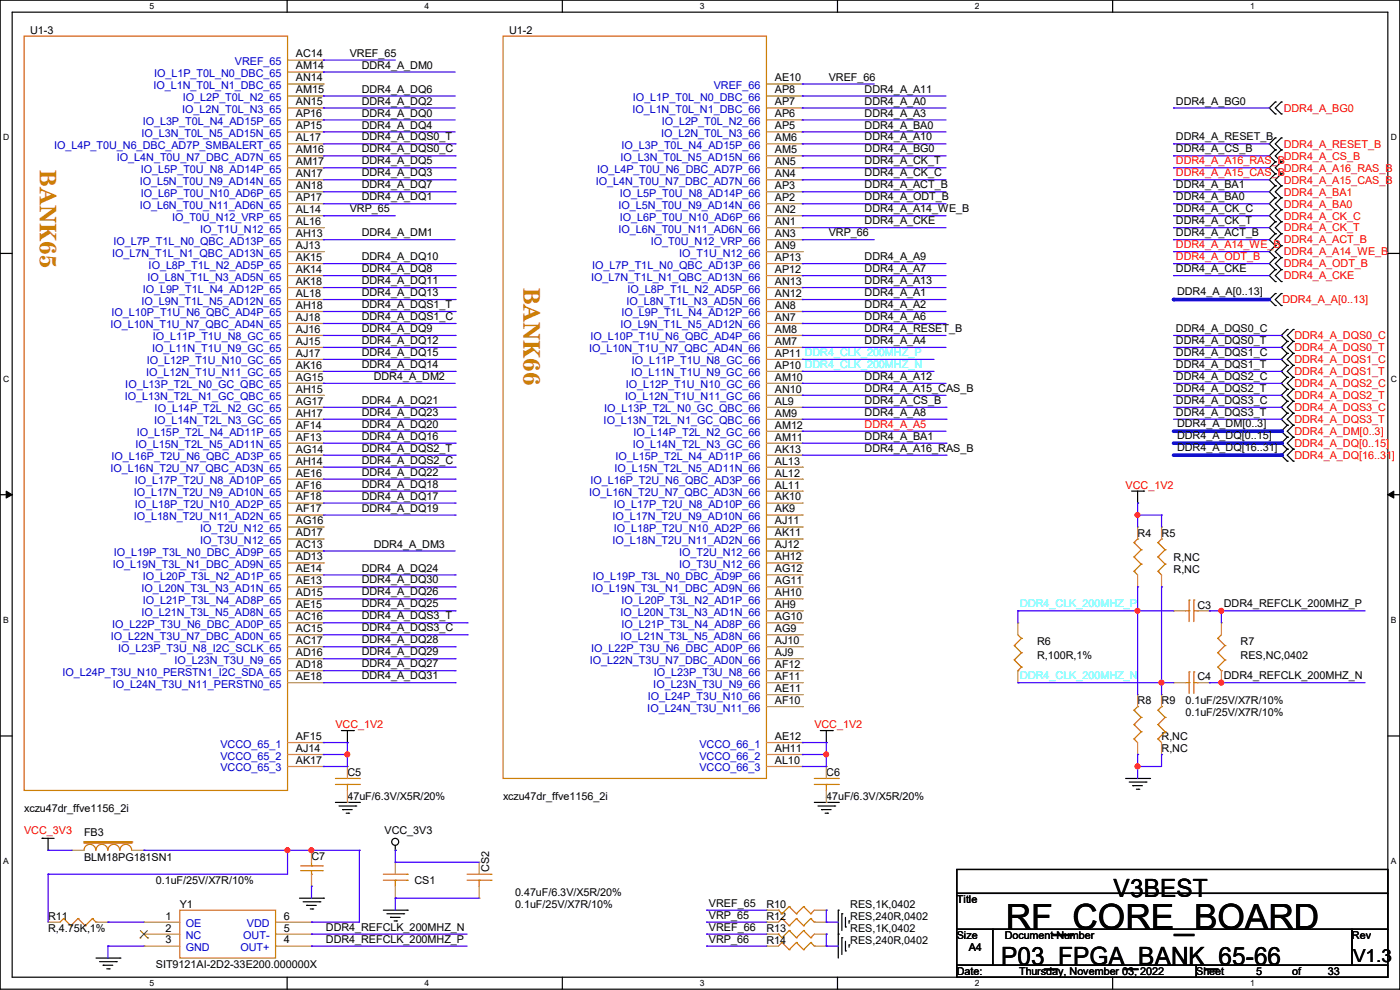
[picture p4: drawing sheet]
<svg xmlns="http://www.w3.org/2000/svg" width="297mm" height="210mm" viewBox="0 0 297 210" stroke-linecap="round" stroke-linejoin="round" font-family="sans-serif">
<defs><g id="words">
<text font-size="7.4" x="213.4" y="197.1">RF_CORE_BOARD</text>
<g font-size="5.3">
<text x="236.3" y="190.2">V3BEST</text>
<text x="212.4" y="204.7">P03_FPGA_BANK_65-66</text>
</g>
<g font-size="5.1" fill="#cc8006">
<text x="8.5" y="36.1" transform="rotate(90 8.5 36.1)">BANK65</text>
<text x="111.1" y="61" transform="rotate(90 111.1 61)">BANK66</text>
</g>
<text font-size="3.8" x="287.1" y="204.1">V1.3</text>
<g font-size="2.3">
<text x="6.4" y="7.2">U1-3</text>
<text x="108" y="7.2">U1-2</text>
<text x="62.8" y="17.3">AN14</text>
<text x="62.8" y="14.7">AM14</text>
<text x="62.8" y="12.2">AC14</text>
<text x="74.2" y="12">VREF_65</text>
<text x="76.8" y="14.6">DDR4_A_DM0</text>
<text x="164.4" y="17.3">AE10</text>
<text x="175.8" y="17.1">VREF_66</text>
<text x="62.8" y="22.4">AN15</text>
<text x="62.8" y="19.8">AM15</text>
<text x="76.8" y="19.6">DDR4_A_DQ6</text>
<text x="76.8" y="22.2">DDR4_A_DQ2</text>
<text x="164.4" y="22.4">AP7</text>
<text x="164.4" y="19.8">AP8</text>
<text x="183.4" y="19.6">DDR4_A_A11</text>
<text x="183.4" y="22.2">DDR4_A_A0</text>
<text x="249.5" y="22.2">DDR4_A_BG0</text>
<text x="62.8" y="30">AL17</text>
<text x="62.8" y="27.4">AP15</text>
<text x="62.8" y="24.9">AP16</text>
<text x="76.8" y="24.7">DDR4_A_DQ0</text>
<text x="76.8" y="27.3">DDR4_A_DQ4</text>
<text x="76.8" y="29.8">DDR4_A_DQS0_T</text>
<text x="164.4" y="30">AM6</text>
<text x="164.4" y="27.4">AP5</text>
<text x="164.4" y="24.9">AP6</text>
<text x="183.4" y="24.7">DDR4_A_A3</text>
<text x="183.4" y="27.3">DDR4_A_BA0</text>
<text x="183.4" y="29.8">DDR4_A_A10</text>
<text x="249.5" y="29.8">DDR4_A_RESET_B</text>
<text x="62.8" y="35.1">AM17</text>
<text x="62.8" y="32.5">AM16</text>
<text x="76.8" y="34.9">DDR4_A_DQ5</text>
<text x="76.8" y="32.3">DDR4_A_DQS0_C</text>
<text x="164.4" y="35.1">AN5</text>
<text x="164.4" y="32.5">AM5</text>
<text x="183.4" y="32.3">DDR4_A_BG0</text>
<text x="183.4" y="34.9">DDR4_A_CK_T</text>
<text x="249.5" y="32.3">DDR4_A_CS_B</text>
<text x="62.8" y="40.1">AN18</text>
<text x="62.8" y="37.6">AN17</text>
<text x="76.8" y="37.4">DDR4_A_DQ3</text>
<text x="76.8" y="40">DDR4_A_DQ7</text>
<text x="164.4" y="40.1">AP3</text>
<text x="164.4" y="37.6">AN4</text>
<text x="183.4" y="37.4">DDR4_A_CK_C</text>
<text x="183.4" y="40">DDR4_A_ACT_B</text>
<text x="249.5" y="40">DDR4_A_BA1</text>
<text x="62.8" y="47.8">AL16</text>
<text x="62.8" y="45.2">AL14</text>
<text x="62.8" y="42.7">AP17</text>
<text x="74.2" y="45">VRP_65</text>
<text x="76.8" y="42.5">DDR4_A_DQ1</text>
<text x="164.4" y="47.8">AN1</text>
<text x="164.4" y="45.2">AN2</text>
<text x="164.4" y="42.7">AP2</text>
<text x="183.4" y="42.5">DDR4_A_ODT_B</text>
<text x="183.4" y="45">DDR4_A_A14_WE_B</text>
<text x="183.4" y="47.6">DDR4_A_CKE</text>
<text x="249.5" y="42.5">DDR4_A_BA0</text>
<text x="249.5" y="45">DDR4_A_CK_C</text>
<text x="249.5" y="47.6">DDR4_A_CK_T</text>
<text x="62.8" y="52.8">AJ13</text>
<text x="62.8" y="50.3">AH13</text>
<text x="76.8" y="50.1">DDR4_A_DM1</text>
<text x="164.4" y="52.8">AN9</text>
<text x="164.4" y="50.3">AN3</text>
<text x="175.8" y="50.1">VRP_66</text>
<text x="249.5" y="50.1">DDR4_A_ACT_B</text>
<text x="62.8" y="57.9">AK14</text>
<text x="62.8" y="55.4">AK15</text>
<text x="76.8" y="55.2">DDR4_A_DQ10</text>
<text x="76.8" y="57.7">DDR4_A_DQ8</text>
<text x="164.4" y="57.9">AP12</text>
<text x="164.4" y="55.4">AP13</text>
<text x="183.4" y="55.2">DDR4_A_A9</text>
<text x="183.4" y="57.7">DDR4_A_A7</text>
<text x="249.5" y="57.7">DDR4_A_CKE</text>
<text x="62.8" y="65.5">AH18</text>
<text x="62.8" y="63">AL18</text>
<text x="62.8" y="60.5">AK18</text>
<text x="76.8" y="60.3">DDR4_A_DQ11</text>
<text x="76.8" y="62.8">DDR4_A_DQ13</text>
<text x="76.8" y="65.4">DDR4_A_DQS1_T</text>
<text x="164.4" y="65.5">AN8</text>
<text x="164.4" y="63">AN12</text>
<text x="164.4" y="60.5">AN13</text>
<text x="183.4" y="62.8">DDR4_A_A1</text>
<text x="183.4" y="65.4">DDR4_A_A2</text>
<text x="183.4" y="60.3">DDR4_A_A13</text>
<text x="249.7" y="62.6">DDR4_A_A[0..13]</text>
<text x="62.8" y="70.6">AJ16</text>
<text x="62.8" y="68.1">AJ18</text>
<text x="76.8" y="70.4">DDR4_A_DQ9</text>
<text x="76.8" y="67.9">DDR4_A_DQS1_C</text>
<text x="164.4" y="70.6">AM8</text>
<text x="164.4" y="68.1">AN7</text>
<text x="183.4" y="67.9">DDR4_A_A6</text>
<text x="183.4" y="70.4">DDR4_A_RESET_B</text>
<text x="249.5" y="70.4">DDR4_A_DQS0_C</text>
<text x="62.8" y="75.7">AJ17</text>
<text x="62.8" y="73.2">AJ15</text>
<text x="76.8" y="73">DDR4_A_DQ12</text>
<text x="76.8" y="75.5">DDR4_A_DQ15</text>
<text x="164.4" y="75.7">AP11 DDR4_CLK_200MHZ_P</text>
<text x="164.4" y="73.2">AM7</text>
<text x="183.4" y="73">DDR4_A_A4</text>
<text x="249.5" y="73">DDR4_A_DQS0_T</text>
<text x="249.5" y="75.5">DDR4_A_DQS1_C</text>
<text x="62.8" y="83.3">AH15</text>
<text x="62.8" y="80.8">AG15</text>
<text x="62.8" y="78.2">AK16</text>
<text x="76.8" y="78.1">DDR4_A_DQ14</text>
<text x="79.3" y="80.6">DDR4_A_DM2</text>
<text x="164.4" y="83.3">AN10</text>
<text x="164.4" y="80.8">AM10</text>
<text x="164.4" y="78.2">AP10 DDR4_CLK_200MHZ_N</text>
<text x="183.4" y="80.6">DDR4_A_A12</text>
<text x="183.4" y="83.1">DDR4_A_A15_CAS_B</text>
<text x="249.5" y="78.1">DDR4_A_DQS1_T</text>
<text x="249.5" y="80.6">DDR4_A_DQS2_C</text>
<text x="249.5" y="83.1">DDR4_A_DQS2_T</text>
<text x="62.8" y="88.4">AH17</text>
<text x="62.8" y="85.9">AG17</text>
<text x="76.8" y="85.7">DDR4_A_DQ21</text>
<text x="76.8" y="88.2">DDR4_A_DQ23</text>
<text x="164.4" y="88.4">AM9</text>
<text x="164.4" y="85.9">AL9</text>
<text x="183.4" y="88.2">DDR4_A_A8</text>
<text x="183.4" y="85.7">DDR4_A_CS_B</text>
<text x="249.5" y="85.7">DDR4_A_DQS3_C</text>
<text x="249.5" y="88.2">DDR4_A_DQS3_T</text>
<text x="62.8" y="93.5">AF13</text>
<text x="62.8" y="90.9">AF14</text>
<text x="76.8" y="90.8">DDR4_A_DQ20</text>
<text x="76.8" y="93.3">DDR4_A_DQ16</text>
<text x="76.8" y="95.8">DDR4_A_DQS2_T</text>
<text x="164.4" y="93.5">AM11</text>
<text x="164.4" y="90.9">AM12</text>
<text x="183.4" y="93.3">DDR4_A_BA1</text>
<text x="183.4" y="95.8">DDR4_A_A16_RAS_B</text>
<text x="249.7" y="90.5">DDR4_A_DM[0..3]</text>
<text x="249.7" y="93">DDR4_A_DQ[0..15]</text>
<text x="249.7" y="95.6">DDR4_A_DQ[16..31]</text>
<text x="62.8" y="101.1">AE16</text>
<text x="62.8" y="98.6">AH14</text>
<text x="62.8" y="96">AG14</text>
<text x="76.8" y="100.9">DDR4_A_DQ22</text>
<text x="76.8" y="98.4">DDR4_A_DQS2_C</text>
<text x="164.4" y="101.1">AL12</text>
<text x="164.4" y="98.6">AL13</text>
<text x="164.4" y="96">AK13</text>
<text x="62.8" y="106.2">AF18</text>
<text x="62.8" y="103.6">AF16</text>
<text x="76.8" y="103.5">DDR4_A_DQ18</text>
<text x="76.8" y="106">DDR4_A_DQ17</text>
<text x="164.4" y="106.2">AK10</text>
<text x="164.4" y="103.6">AL11</text>
<text x="62.8" y="113.8">AD17</text>
<text x="62.8" y="111.3">AG16</text>
<text x="62.8" y="108.7">AF17</text>
<text x="76.8" y="108.5">DDR4_A_DQ19</text>
<text x="164.4" y="113.8">AK11</text>
<text x="164.4" y="111.3">AJ11</text>
<text x="164.4" y="108.7">AK9</text>
<text x="241.3" y="113.9">R4</text>
<text x="246.4" y="113.9">R5</text>
<text x="62.8" y="118.9">AD13</text>
<text x="62.8" y="116.3">AC13</text>
<text x="79.3" y="116.2">DDR4_A_DM3</text>
<text x="164.4" y="118.9">AH12</text>
<text x="164.4" y="116.3">AJ12</text>
<text x="249" y="119">R,NC</text>
<text x="62.8" y="124">AE13</text>
<text x="62.8" y="121.4">AE14</text>
<text x="76.8" y="121.2">DDR4_A_DQ24</text>
<text x="76.8" y="123.8">DDR4_A_DQ30</text>
<text x="164.4" y="124">AG11</text>
<text x="164.4" y="121.4">AG12</text>
<text x="249" y="121.5">R,NC</text>
<text x="62.8" y="131.6">AC16</text>
<text x="62.8" y="129">AE15</text>
<text x="62.8" y="126.5">AD15</text>
<text x="76.8" y="126.3">DDR4_A_DQ26</text>
<text x="76.8" y="128.9">DDR4_A_DQ25</text>
<text x="76.8" y="131.4">DDR4_A_DQS3_T</text>
<text x="164.4" y="131.6">AG10</text>
<text x="164.4" y="129">AH9</text>
<text x="164.4" y="126.5">AH10</text>
<text x="254" y="129.1">C3</text>
<text x="259.6" y="128.9">DDR4_REFCLK_200MHZ_P</text>
<text x="62.8" y="136.7">AC17</text>
<text x="62.8" y="134.1">AC15</text>
<text x="76.8" y="136.5">DDR4_A_DQ28</text>
<text x="76.8" y="133.9">DDR4_A_DQS3_C</text>
<text x="164.4" y="136.7">AJ10</text>
<text x="164.4" y="134.1">AG9</text>
<text x="220" y="136.7">R6</text>
<text x="263.2" y="136.7">R7</text>
<text x="62.8" y="141.7">AD18</text>
<text x="62.8" y="139.2">AD16</text>
<text x="76.8" y="139">DDR4_A_DQ29</text>
<text x="76.8" y="141.6">DDR4_A_DQ27</text>
<text x="164.4" y="141.7">AF12</text>
<text x="164.4" y="139.2">AJ9</text>
<text x="220" y="139.8">R,100R,1%</text>
<text x="263.2" y="139.8">RES,NC,0402</text>
<text x="62.8" y="144.3">AE18</text>
<text x="76.8" y="144.1">DDR4_A_DQ31</text>
<text x="164.4" y="149.4">AF10</text>
<text x="164.4" y="146.8">AE11</text>
<text x="164.4" y="144.3">AF11</text>
<text x="241.3" y="149.4">R8</text>
<text x="246.4" y="149.4">R9</text>
<text x="251.5" y="149.4">0.1uF/25V/X7R/10%</text>
<text x="254" y="144.4">C4</text>
<text x="259.6" y="144.1">DDR4_REFCLK_200MHZ_N</text>
<text x="251.5" y="152">0.1uF/25V/X7R/10%</text>
<text x="62.8" y="157">AF15</text>
<text x="62.8" y="159.5">AJ14</text>
<text x="164.4" y="157">AE12</text>
<text x="164.4" y="159.5">AH11</text>
<text x="246.4" y="157.1">R,NC</text>
<text x="246.4" y="159.6">R,NC</text>
<text x="62.8" y="162.1">AK17</text>
<text x="73.7" y="164.7">C5</text>
<text x="164.4" y="162.1">AL10</text>
<text x="175.3" y="164.7">C6</text>
<text x="5.1" y="172.3">xczu47dr_ffve1156_2i</text>
<text x="73.7" y="169.8">47uF/6.3V/X5R/20%</text>
<text x="106.7" y="169.8">xczu47dr_ffve1156_2i</text>
<text x="175.3" y="169.8">47uF/6.3V/X5R/20%</text>
<text x="17.8" y="177.4">FB3</text>
<text x="81.6" y="176.9">VCC_3V3</text>
<text x="17.8" y="182.7">BLM18PG181SN1</text>
<text x="66.1" y="182.5">C7</text>
<text x="103.8" y="185" transform="rotate(-90 103.8 185)">CS2</text>
<text x="33.1" y="187.5">0.1uF/25V/X7R/10%</text>
<text x="87.9" y="187.5">CS1</text>
<text x="109.3" y="190.1">0.47uF/6.3V/X5R/20%</text>
<text x="203" y="191.6">Title</text>
<text x="10.2" y="195.2">R11</text>
<text x="10.2" y="197.7">R,4.75K,1%</text>
<text x="35.1" y="195.1">1</text>
<text x="35.1" y="197.6">2</text>
<text x="38.1" y="192.6">Y1</text>
<text x="60.2" y="197.6">5</text>
<text x="60.2" y="195.1">6</text>
<text x="69.1" y="197.4">DDR4_REFCLK_200MHZ_N</text>
<text x="109.3" y="192.6">0.1uF/25V/X7R/10%</text>
<text x="150.4" y="192.4">VREF_65</text>
<text x="150.4" y="194.9">VRP_65</text>
<text x="150.4" y="197.4">VREF_66</text>
<text x="162.6" y="195.2">R12</text>
<text x="162.6" y="197.7">R13</text>
<text x="162.6" y="192.6">R10</text>
<text x="180.4" y="195.2">RES,240R,0402</text>
<text x="180.4" y="197.7">RES,1K,0402</text>
<text x="180.4" y="192.6">RES,1K,0402</text>
<text x="35.1" y="200.2">3</text>
<text x="60.2" y="200.2">4</text>
<text x="69.1" y="200">DDR4_REFCLK_200MHZ_P</text>
<text x="150.4" y="200">VRP_66</text>
<text x="162.6" y="200.2">R14</text>
<text x="180.4" y="200.2">RES,240R,0402</text>
<text x="203" y="199.2">Size</text>
<text x="205.5" y="201.8">A4</text>
<text x="213.1" y="199.2">Document Number</text>
<text x="286.8" y="199.2">Rev</text>
<text x="33.1" y="205.3">SIT9121AI-2D2-33E200.000000X</text>
<text x="203" y="206.8">Date:</text>
<text x="216.2" y="206.8">Thursday, November 03, 2022</text>
<text x="253.8" y="206.8">Sheet</text>
<text x="266.5" y="206.8">5</text>
<text x="274.1" y="206.8">of</text>
<text x="281.7" y="206.8">33</text>
</g>
<g font-size="2.3" fill="#00c">
<text x="32.7" y="16.3">IO_L1P_T0L_N0_DBC_65</text>
<text x="49.8" y="13.8">VREF_65</text>
<text x="32.6" y="18.9">IO_L1N_T0L_N1_DBC_65</text>
<text x="38.7" y="24">IO_L2N_T0L_N3_65</text>
<text x="38.8" y="21.4">IO_L2P_T0L_N2_65</text>
<text x="134.2" y="24">IO_L1N_T0L_N1_DBC_66</text>
<text x="134.3" y="21.4">IO_L1P_T0L_N0_DBC_66</text>
<text x="151.4" y="18.9">VREF_66</text>
<text x="30" y="29">IO_L3N_T0L_N5_AD15N_65</text>
<text x="30.3" y="26.5">IO_L3P_T0L_N4_AD15P_65</text>
<text x="140.3" y="29">IO_L2N_T0L_N3_66</text>
<text x="140.4" y="26.5">IO_L2P_T0L_N2_66</text>
<text x="11.5" y="31.6">IO_L4P_T0U_N6_DBC_AD7P_SMBALERT_65</text>
<text x="24.8" y="34.1">IO_L4N_T0U_N7_DBC_AD7N_65</text>
<text x="131.6" y="34.1">IO_L3N_T0L_N5_AD15N_66</text>
<text x="131.9" y="31.6">IO_L3P_T0L_N4_AD15P_66</text>
<text x="29.6" y="39.2">IO_L5N_T0U_N9_AD14N_65</text>
<text x="29.9" y="41.7">IO_L6P_T0U_N10_AD6P_65</text>
<text x="29.9" y="36.7">IO_L5P_T0U_N8_AD14P_65</text>
<text x="126.4" y="39.2">IO_L4N_T0U_N7_DBC_AD7N_66</text>
<text x="126.7" y="36.7">IO_L4P_T0U_N6_DBC_AD7P_66</text>
<text x="131.5" y="41.7">IO_L5P_T0U_N8_AD14P_66</text>
<text x="29.6" y="44.3">IO_L6N_T0U_N11_AD6N_65</text>
<text x="36.5" y="46.8">IO_T0U_N12_VRP_65</text>
<text x="131.2" y="44.3">IO_L5N_T0U_N9_AD14N_66</text>
<text x="131.5" y="46.8">IO_L6P_T0U_N10_AD6P_66</text>
<text x="24" y="51.9">IO_L7P_T1L_N0_QBC_AD13P_65</text>
<text x="42.5" y="49.4">IO_T1U_N12_65</text>
<text x="131.2" y="49.4">IO_L6N_T0U_N11_AD6N_66</text>
<text x="138.1" y="51.9">IO_T0U_N12_VRP_66</text>
<text x="23.8" y="54.4">IO_L7N_T1L_N1_QBC_AD13N_65</text>
<text x="31.3" y="59.5">IO_L8N_T1L_N3_AD5N_65</text>
<text x="31.5" y="57">IO_L8P_T1L_N2_AD5P_65</text>
<text x="125.4" y="59.5">IO_L7N_T1L_N1_QBC_AD13N_66</text>
<text x="125.6" y="57">IO_L7P_T1L_N0_QBC_AD13P_66</text>
<text x="144.1" y="54.4">IO_T1U_N12_66</text>
<text x="30" y="64.6">IO_L9N_T1L_N5_AD12N_65</text>
<text x="30.3" y="62.1">IO_L9P_T1L_N4_AD12P_65</text>
<text x="132.9" y="64.6">IO_L8N_T1L_N3_AD5N_66</text>
<text x="133.1" y="62.1">IO_L8P_T1L_N2_AD5P_66</text>
<text x="23.4" y="69.7">IO_L10N_T1U_N7_QBC_AD4N_65</text>
<text x="23.7" y="67.1">IO_L10P_T1U_N6_QBC_AD4P_65</text>
<text x="131.6" y="69.7">IO_L9N_T1L_N5_AD12N_66</text>
<text x="131.9" y="67.1">IO_L9P_T1L_N4_AD12P_66</text>
<text x="31.2" y="77.3">IO_L12P_T1U_N10_GC_65</text>
<text x="32.3" y="74.8">IO_L11N_T1U_N9_GC_65</text>
<text x="32.4" y="72.2">IO_L11P_T1U_N8_GC_65</text>
<text x="125" y="74.8">IO_L10N_T1U_N7_QBC_AD4N_66</text>
<text x="125.3" y="72.2">IO_L10P_T1U_N6_QBC_AD4P_66</text>
<text x="134" y="77.3">IO_L11P_T1U_N8_GC_66</text>
<text x="26.6" y="82.4">IO_L13P_T2L_N0_GC_QBC_65</text>
<text x="31" y="79.8">IO_L12N_T1U_N11_GC_65</text>
<text x="132.8" y="82.4">IO_L12P_T1U_N10_GC_66</text>
<text x="133.9" y="79.8">IO_L11N_T1U_N9_GC_66</text>
<text x="26.5" y="84.9">IO_L13N_T2L_N1_GC_QBC_65</text>
<text x="32.8" y="87.5">IO_L14P_T2L_N2_GC_65</text>
<text x="128.2" y="87.5">IO_L13P_T2L_N0_GC_QBC_66</text>
<text x="132.6" y="84.9">IO_L12N_T1U_N11_GC_66</text>
<text x="28.7" y="95.1">IO_L15N_T2L_N5_AD11N_65</text>
<text x="29" y="92.5">IO_L15P_T2L_N4_AD11P_65</text>
<text x="32.7" y="90">IO_L14N_T2L_N3_GC_65</text>
<text x="128.1" y="90">IO_L13N_T2L_N1_GC_QBC_66</text>
<text x="134.3" y="95.1">IO_L14N_T2L_N3_GC_66</text>
<text x="134.4" y="92.5">IO_L14P_T2L_N2_GC_66</text>
<text x="23.4" y="100.2">IO_L16N_T2U_N7_QBC_AD3N_65</text>
<text x="23.7" y="97.6">IO_L16P_T2U_N6_QBC_AD3P_65</text>
<text x="130.3" y="100.2">IO_L15N_T2L_N5_AD11N_66</text>
<text x="130.6" y="97.6">IO_L15P_T2L_N4_AD11P_66</text>
<text x="28.4" y="105.2">IO_L17N_T2U_N9_AD10N_65</text>
<text x="28.6" y="107.8">IO_L18P_T2U_N10_AD2P_65</text>
<text x="28.6" y="102.7">IO_L17P_T2U_N8_AD10P_65</text>
<text x="125" y="105.2">IO_L16N_T2U_N7_QBC_AD3N_66</text>
<text x="125.3" y="102.7">IO_L16P_T2U_N6_QBC_AD3P_66</text>
<text x="130.2" y="107.8">IO_L17P_T2U_N8_AD10P_66</text>
<text x="28.4" y="110.3">IO_L18N_T2U_N11_AD2N_65</text>
<text x="42.5" y="112.9">IO_T2U_N12_65</text>
<text x="130" y="110.3">IO_L17N_T2U_N9_AD10N_66</text>
<text x="130.2" y="112.9">IO_L18P_T2U_N10_AD2P_66</text>
<text x="24.2" y="117.9">IO_L19P_T3L_N0_DBC_AD9P_65</text>
<text x="42.5" y="115.4">IO_T3U_N12_65</text>
<text x="130" y="115.4">IO_L18N_T2U_N11_AD2N_66</text>
<text x="144.1" y="117.9">IO_T2U_N12_66</text>
<text x="23.9" y="120.5">IO_L19N_T3L_N1_DBC_AD9N_65</text>
<text x="30" y="125.6">IO_L20N_T3L_N3_AD1N_65</text>
<text x="30.3" y="123">IO_L20P_T3L_N2_AD1P_65</text>
<text x="125.5" y="125.6">IO_L19N_T3L_N1_DBC_AD9N_66</text>
<text x="125.8" y="123">IO_L19P_T3L_N0_DBC_AD9P_66</text>
<text x="144.1" y="120.5">IO_T3U_N12_66</text>
<text x="30" y="130.6">IO_L21N_T3L_N5_AD8N_65</text>
<text x="30.3" y="128.1">IO_L21P_T3L_N4_AD8P_65</text>
<text x="131.6" y="130.6">IO_L20N_T3L_N3_AD1N_66</text>
<text x="131.9" y="128.1">IO_L20P_T3L_N2_AD1P_66</text>
<text x="23.5" y="135.7">IO_L22N_T3U_N7_DBC_AD0N_65</text>
<text x="23.8" y="133.2">IO_L22P_T3U_N6_DBC_AD0P_65</text>
<text x="131.6" y="135.7">IO_L21N_T3L_N5_AD8N_66</text>
<text x="131.9" y="133.2">IO_L21P_T3L_N4_AD8P_66</text>
<text x="13.3" y="143.3">IO_L24P_T3U_N10_PERSTN1_I2C_SDA_65</text>
<text x="25.1" y="138.3">IO_L23P_T3U_N8_I2C_SCLK_65</text>
<text x="37" y="140.8">IO_L23N_T3U_N9_65</text>
<text x="125.1" y="140.8">IO_L22N_T3U_N7_DBC_AD0N_66</text>
<text x="125.4" y="138.3">IO_L22P_T3U_N6_DBC_AD0P_66</text>
<text x="138.7" y="143.3">IO_L23P_T3U_N8_66</text>
<text x="23.9" y="145.9">IO_L24N_T3U_N11_PERSTN0_65</text>
<text x="137.5" y="148.4">IO_L24P_T3U_N10_66</text>
<text x="138.6" y="145.9">IO_L23N_T3U_N9_66</text>
<text x="137.3" y="151">IO_L24N_T3U_N11_66</text>
<text x="46.8" y="158.6">VCCO_65_1</text>
<text x="46.8" y="161.1">VCCO_65_2</text>
<text x="148.4" y="158.6">VCCO_66_1</text>
<text x="148.4" y="161.1">VCCO_66_2</text>
<text x="46.8" y="163.7">VCCO_65_3</text>
<text x="148.4" y="163.7">VCCO_66_3</text>
<text x="39.4" y="196.7">OE</text>
<text x="52.4" y="196.7">VDD</text>
<text x="39.4" y="199.2">NC</text>
<text x="39.4" y="201.8">GND</text>
<text x="51" y="201.8">OUT+</text>
<text x="51.6" y="199.2">OUT-</text>
</g>
<g font-size="2.3" fill="#f00">
<text x="272.3" y="23.7">DDR4_A_BG0</text>
<text x="249.5" y="34.9">DDR4_A_A16_RAS_B</text>
<text x="272.3" y="31.3">DDR4_A_RESET_B</text>
<text x="272.3" y="33.9">DDR4_A_CS_B</text>
<text x="249.5" y="37.4">DDR4_A_A15_CAS_B</text>
<text x="272.3" y="36.4">DDR4_A_A16_RAS_B</text>
<text x="272.3" y="38.9">DDR4_A_A15_CAS_B</text>
<text x="272.3" y="41.5">DDR4_A_BA1</text>
<text x="272.3" y="44">DDR4_A_BA0</text>
<text x="272.3" y="46.6">DDR4_A_CK_C</text>
<text x="249.5" y="52.7">DDR4_A_A14_WE_B</text>
<text x="272.3" y="49.1">DDR4_A_CK_T</text>
<text x="272.3" y="51.6">DDR4_A_ACT_B</text>
<text x="249.5" y="55.2">DDR4_A_ODT_B</text>
<text x="272.3" y="54.2">DDR4_A_A14_WE_B</text>
<text x="272.3" y="56.7">DDR4_A_ODT_B</text>
<text x="272.3" y="59.3">DDR4_A_CKE</text>
<text x="272.1" y="64.3">DDR4_A_A[0..13]</text>
<text x="274.6" y="72">DDR4_A_DQS0_C</text>
<text x="274.6" y="74.5">DDR4_A_DQS0_T</text>
<text x="274.6" y="77">DDR4_A_DQS1_C</text>
<text x="274.6" y="79.6">DDR4_A_DQS1_T</text>
<text x="274.6" y="82.1">DDR4_A_DQS2_C</text>
<text x="274.6" y="84.7">DDR4_A_DQS2_T</text>
<text x="274.6" y="87.2">DDR4_A_DQS3_C</text>
<text x="274.6" y="89.7">DDR4_A_DQS3_T</text>
<text x="183.4" y="90.8">DDR4_A_A5</text>
<text x="274.6" y="92.3">DDR4_A_DM[0..3]</text>
<text x="274.6" y="94.8">DDR4_A_DQ[0..15]</text>
<text x="274.6" y="97.4">DDR4_A_DQ[16..31]</text>
<text x="238.8" y="103.7">VCC_1V2</text>
<text x="71.2" y="154.5">VCC_1V2</text>
<text x="172.8" y="154.5">VCC_1V2</text>
<text x="5.1" y="176.9">VCC_3V3</text>
</g>
<g font-size="2.3" fill="#0ff">
<text x="216.5" y="128.9">DDR4_CLK_200MHZ_P</text>
<text x="216.5" y="144.1">DDR4_CLK_200MHZ_N</text>
</g>
<g font-size="1.8">
<text x="31.7" y="1.9">5</text>
<text x="90.1" y="1.9">4</text>
<text x="148.5" y="1.9">3</text>
<text x="206.8" y="1.9">2</text>
<text x="265.2" y="1.9">1</text>
<text x=".7" y="29.8">D</text>
<text x="295.1" y="29.8">D</text>
<text x=".7" y="80.9">C</text>
<text x="295.1" y="80.9">C</text>
<text x=".7" y="132.1">B</text>
<text x="295.1" y="132.1">B</text>
<text x=".7" y="183.3">A</text>
<text x="295.1" y="183.3">A</text>
<text x="31.7" y="209.2">5</text>
<text x="90.1" y="209.2">4</text>
<text x="148.5" y="209.2">3</text>
<text x="206.8" y="209.2">2</text>
<text x="265.2" y="209.2">1</text>
</g>
</g></defs>
<path d="M0 0h297v209.8h-297zM2.6 2.6h291.8v204.7h-291.8z" fill="none" stroke="#000" stroke-width=".25"/>
<g fill="#fff">
<path d="M31.7 .3h1v2h-1z"/>
<path d="M31.7 207.6h1v1.9h-1z"/>
</g>
<path d="M60.9 0v2.6M60.9 207.3v2.5" fill="none" stroke="#000" stroke-width=".25"/>
<g fill="#fff">
<path d="M90.1 .3h1v2h-1z"/>
<path d="M90.1 207.6h1v1.9h-1z"/>
</g>
<path d="M119.3 0v2.6M119.3 207.3v2.5" fill="none" stroke="#000" stroke-width=".25"/>
<g fill="#fff">
<path d="M148.5 .3h.9v2h-.9z"/>
<path d="M148.5 207.6h.9v1.9h-.9z"/>
</g>
<path d="M177.7 0v2.6M177.7 207.3v2.5" fill="none" stroke="#000" stroke-width=".25"/>
<g fill="#fff">
<path d="M206.8 .3h1v2h-1z"/>
<path d="M206.8 207.6h1v1.9h-1z"/>
</g>
<path d="M236.1 0v2.6M236.1 207.3v2.5" fill="none" stroke="#000" stroke-width=".25"/>
<g fill="#fff">
<path d="M265.2 .3h1v2h-1z"/>
<path d="M265.2 207.6h1v1.9h-1z"/>
<path d="M.7 28.2h1.2v1.9h-1.2z"/>
<path d="M295.1 28.2h1.2v1.9h-1.2z"/>
<path d="M.7 79.3h1.2v2h-1.2z"/>
<path d="M295.1 79.3h1.2v2h-1.2z"/>
</g>
<path d="M0 53.8h2.6M294.4 53.8h2.6" fill="none" stroke="#000" stroke-width=".25"/>
<g fill="#fff">
<path d="M.7 130.5h1.2v2h-1.2z"/>
<path d="M295.1 130.5h1.1v2h-1.1z"/>
</g>
<path d="M0 104.9h2.6M294.4 104.9h2.6" fill="none" stroke="#000" stroke-width=".25"/>
<path d="M1.3 104.2l1.3 .7-1.3 .8zM294.4 104.9l1.3-.7v1.5z" fill="#000" stroke="#000" stroke-width=".21"/>
<g fill="#fff">
<path d="M.7 181.7h1.2v2h-1.2z"/>
<path d="M295.1 181.7h1.1v2h-1.1z"/>
</g>
<g fill="none" stroke="#000" stroke-width=".25">
<path d="M270.6 21.6h.1M270.6 24.2h.1M270.6 29.3h.1M270.6 31.8h.1M270.6 34.3h.1M270.6 36.9h.1M270.6 39.4h.1M270.6 21.6l-1.3 1.3 1.3 1.3M270.6 29.3l-1.3 1.2 1.3 1.3M270.6 31.8l-1.3 1.3 1.3 1.2M270.6 34.3l-1.3 1.3 1.3 1.3M270.6 36.9l-1.3 1.2 1.3 1.3"/>
<path d="M270.6 39.4l-1.3 1.3 1.3 1.3M271.8 24.2h.1M271.8 21.6h.1M271.8 31.8h.1M271.8 29.3h.1M271.8 34.3h.1M271.8 36.9h.1M271.8 39.4h.1M271.8 21.6l-1.2 1.3 1.2 1.3M271.8 29.3l-1.2 1.2 1.2 1.3M271.8 31.8l-1.2 1.3 1.2 1.2M271.8 34.3l-1.2 1.3 1.2 1.3"/>
<path d="M271.8 36.9l-1.2 1.2 1.2 1.3M271.8 39.4l-1.2 1.3 1.2 1.3M270.6 42h.1M270.6 44.5h.1M270.6 47h.1M270.6 49.6h.1M270.6 52.1h.1M270.6 54.7h.1M270.6 57.2h.1M270.6 59.7h.1M270.6 42l-1.3 1.2 1.3 1.3M270.6 44.5l-1.3 1.3 1.3 1.2"/>
<path d="M270.6 47l-1.3 1.3 1.3 1.3M270.6 49.6l-1.3 1.2 1.3 1.3M270.6 52.1l-1.3 1.3 1.3 1.3M270.6 54.7l-1.3 1.2 1.3 1.3M270.6 57.2l-1.3 1.3 1.3 1.2M271.8 42h.1M271.8 44.5h.1M271.8 47h.1M271.8 49.6h.1M271.8 52.1h.1M271.8 54.7h.1M271.8 57.2h.1"/>
<path d="M271.8 59.7h.1M271.8 42l-1.2 1.2 1.2 1.3M271.8 44.5l-1.2 1.3 1.2 1.2M271.8 47l-1.2 1.3 1.2 1.3M271.8 49.6l-1.2 1.2 1.2 1.3M271.8 52.1l-1.2 1.3 1.2 1.3M271.8 54.7l-1.2 1.2 1.2 1.3M271.8 57.2l-1.2 1.3 1.2 1.2M270.6 62.3h.1M270.6 64.8h.1M270.6 62.3l-1.3 1.2 1.3 1.3M271.8 64.8h.1"/>
<path d="M271.8 62.3h.1M271.8 62.3l-1.2 1.2 1.2 1.3M273.1 69.9h.1M273.1 72.4h.1M273.1 75h.1M273.1 77.5h.1M273.1 69.9l-1.3 1.3 1.3 1.2M273.1 72.4l-1.3 1.3 1.3 1.3M273.1 75l-1.3 1.2 1.3 1.3M273.1 77.5l-1.3 1.3 1.3 1.3M274.4 72.4h.1M274.4 69.9h.1"/>
<path d="M274.4 75h.1M274.4 77.5h.1M274.4 69.9l-1.3 1.3 1.3 1.2M274.4 72.4l-1.3 1.3 1.3 1.3M274.4 75l-1.3 1.2 1.3 1.3M274.4 77.5l-1.3 1.3 1.3 1.3M273.1 80.1h.1M273.1 82.6h.1M273.1 85.1h.1M273.1 87.7h.1M273.1 90.2h.1M273.1 92.8h.1"/>
<path d="M273.1 95.3h.1M273.1 97.8h.1M273.1 80.1l-1.3 1.2 1.3 1.3M273.1 82.6l-1.3 1.3 1.3 1.2M273.1 85.1l-1.3 1.3 1.3 1.3M273.1 87.7l-1.3 1.2 1.3 1.3M273.1 90.2l-1.3 1.3 1.3 1.3M273.1 92.8l-1.3 1.2 1.3 1.3M273.1 95.3l-1.3 1.3 1.3 1.2M274.4 80.1h.1M274.4 82.6h.1M274.4 85.1h.1"/>
<path d="M274.4 87.7h.1M274.4 90.2h.1M274.4 92.8h.1M274.4 95.3h.1M274.4 97.8h.1M274.4 80.1l-1.3 1.2 1.3 1.3M274.4 82.6l-1.3 1.3 1.3 1.2M274.4 85.1l-1.3 1.3 1.3 1.3M274.4 87.7l-1.3 1.2 1.3 1.3M274.4 90.2l-1.3 1.3 1.3 1.3M274.4 92.8l-1.3 1.2 1.3 1.3M274.4 95.3l-1.3 1.3 1.3 1.2"/>
<path d="M240.1 104.2h2.5M241.3 106.7h.1M241.3 104.2v2.5M242.6 104.2h.1M0 156.1h2.6M72.4 155h2.6M73.7 157.5h.1M73.7 155v2.5M75 155h.1M174 155h2.6M175.3 157.5h.1M175.3 155v2.5"/>
<path d="M176.6 155h.1M294.4 156.1h2.6M8.9 177.8h.1M8.9 177.8h2.6M10.2 177.8v2.6M71.2 170.2h5M71.9 171h3.6M72.7 171.7h.1M72.7 171.7h2M73.4 172.5h.6M74 172.5h.1M75.5 171h.1"/>
<path d="M76.2 170.2h.1M83.9 179.4v1M172.8 170.2h5M173.5 171h3.6M174.3 171.7h.1M174.3 171.7h2M175 172.5h.6M175.6 172.5h.1M177.1 171h.1M177.8 170.2h.1M238.8 165.1h5.1M239.6 165.9h3.5"/>
<path d="M240.3 166.7h.1M240.3 166.7h2.1M241.1 167.4h.5M241.6 167.4h.1M243.1 165.9h.1M243.9 165.1h.1M10.2 180.4h.1M63.5 190.5h5.1M64.3 191.3h3.6M65.1 192.1h.1M65.1 192.1h2M65.8 192.8h.5"/>
<path d="M66.3 192.8h.1M67.9 191.3h.1M68.6 190.5h.1M81.3 193.1h5.1M82.1 193.8h3.5M82.8 194.6h.1M82.8 194.6h2.1M83.6 195.4h.5M83.9 180.4h.1M84.1 195.4h.1M85.6 193.8h.1M86.4 193.1h.1"/>
<path d="M177.8 193.1h.1M177.8 198.2h.1M177.8 193.1v10.1M178.6 193.8h.1M178.6 198.9h.1M178.6 193.8v3.6M178.6 198.9v3.6M179.4 196.6h.1M179.4 194.6v2M179.4 199.7v2M180.1 195.4h.1M180.1 195.4v.5"/>
<path d="M203 184.4h91.4v5.1h-91.4zM203 189.5h91.4v7.6h-91.4zM203 197.1h7.6v7.7h-7.6zM210.6 197.1h76.2v7.7h-76.2zM286.8 197.1h7.6v7.7h-7.6zM20.4 203.2h5M21.1 204h3.6M21.9 204.8h.1M21.9 204.8h2M22.6 205.5h.6M23.2 205.5h.1M24.7 204h.1"/>
<path d="M25.4 203.2h.1M179.4 201.7h.1M180.1 200.4h.1M180.1 200.4v.6M203 204.8h50.8v2.5h-50.8zM253.8 204.8h40.6v2.5h-40.6z"/>
<circle cx="83.8" cy="178.6" r=".74"/>
</g>
<g fill="none" stroke="#cc8006" stroke-width=".25">
<path d="M5.1 7.7h55.9v160h-55.9zM106.7 7.7h55.9v157.4h-55.9zM240.6 118.2h.1M240.6 115.1h.1M240.6 118.2l1.5 1.5M240.6 115.1l1.5 1.5M241.3 114.3h.1M241.3 114.3l-.7 .8M242.1 116.6h.1M242.1 119.7h.1M242.1 116.6l-1.5 1.6M242.1 119.7l-1.5 1.5"/>
<path d="M245.7 118.2h.1M245.7 115.1h.1M245.7 118.2l1.5 1.5M245.7 115.1l1.5 1.5M246.4 114.3h.1M246.4 114.3l-.7 .8M247.2 116.6h.1M247.2 119.7h.1M247.2 116.6l-1.5 1.6M247.2 119.7l-1.5 1.5M215.2 140h.1M215.2 136.9h.1"/>
<path d="M215.2 140l1.5 1.5M215.2 136.9l1.5 1.6M215.9 134.7l.8 .7M216.7 135.4h.1M216.7 138.5h.1M216.7 138.5l-1.5 1.5M216.7 135.4l-1.5 1.5M240.6 121.2h.1M240.6 121.2l.7 .8M245.7 121.2h.1M245.7 121.2l.7 .8M251.5 129.6h.8"/>
<path d="M252.3 129.6h.1M252.3 127.3h.1M252.3 127.3v4.6M253.3 127.3h.1M253.3 129.6h.7M253.3 127.3v4.6M254 129.6h.1M258.4 138.5h.1M258.4 135.4h.1M258.4 138.5l1.5 1.5M258.4 135.4l1.5 1.5M259.1 134.7l-.7 .7"/>
<path d="M259.9 140h.1M259.9 136.9h.1M259.9 136.9l-1.5 1.6M259.9 140l-1.5 1.5M215.9 142.3h.1M216.7 141.5h.1M216.7 141.5l-.8 .8M240.6 153.7h.1M240.6 150.7h.1M240.6 156.8h.1M240.6 153.7l1.5 1.5M240.6 150.7l1.5 1.5"/>
<path d="M240.6 156.8l.7 .7M241.3 149.9h.1M241.3 149.9l-.7 .8M242.1 152.2h.1M242.1 155.2h.1M242.1 152.2l-1.5 1.5M242.1 155.2l-1.5 1.6M245.7 153.7h.1M245.7 150.7h.1M245.7 156.8h.1M245.7 153.7l1.5 1.5M245.7 150.7l1.5 1.5"/>
<path d="M245.7 156.8l.7 .7M246.4 149.9h.1M246.4 149.9l-.7 .8M247.2 152.2h.1M247.2 155.2h.1M247.2 152.2l-1.5 1.5M247.2 155.2l-1.5 1.6M251.5 144.8h.8M252.3 144.8h.1M252.3 142.5h.1M252.3 142.5v4.6M253.3 142.5h.1"/>
<path d="M253.3 142.5v4.6M253.3 144.8h.7M254 144.8h.1M258.4 141.5h.1M258.4 141.5l.7 .8M259.1 142.3h.1M17.8 178.6h10.2M28 178.6h.1M71.2 165.1h5M71.2 166.4h5M73.7 166.4h.1M73.7 166.4v1.3"/>
<path d="M76.2 165.1h.1M76.2 166.4h.1M172.8 165.1h5M172.8 166.4h5M175.3 166.4h.1M175.3 166.4v1.3M177.8 165.1h.1M177.8 166.4h.1M13.5 194.9h.1M13.5 194.9l-.8 .7M13.5 194.9l1.5 1.5M15 196.4h.1"/>
<path d="M16.6 194.9h.1M16.6 194.9l-1.6 1.5M16.6 194.9l1.5 1.5M17.8 180.4a1.25 1.25 0 0 1 1.3-1.3 1.25 1.25 0 0 1 1.2 1.3M18.1 196.4h.1M19.6 194.9h.1M19.6 194.9l-1.5 1.5M19.6 194.9l.8 .7M20.4 195.6h.1M20.4 180.4a1.25 1.25 0 0 1 1.2-1.3 1.25 1.25 0 0 1 1.3 1.3M22.9 180.4a1.25 1.25 0 0 1 1.3-1.3 1.25 1.25 0 0 1 1.2 1.3M25.4 180.4a1.25 1.25 0 0 1 1.3-1.3 1.25 1.25 0 0 1 1.2 1.3"/>
<path d="M38.1 193.1h20.4v10.1h-20.4zM63.8 184.7h4.6M63.8 183.7h4.6M66.1 185.5h.1M66.1 183.7h.1M66.1 182.9v.8M66.1 184.7v.8M68.4 184.7h.1M68.4 183.7h.1M81.3 185.5h5.1M81.3 186.7h5.1M83.9 186.7h.1"/>
<path d="M83.9 186.7v1.3M86.4 185.5h.1M86.4 186.7h.1M99.1 185.5h5.1M99.1 186.7h5.1M101.6 186.7h.1M101.6 186.7v1.3M104.2 185.5h.1M104.2 186.7h.1M165.1 198.2h.1M165.1 193.1h.1M165.1 198.2l.8 .7"/>
<path d="M165.1 193.1l.8 .7M165.9 194.9h.1M165.9 198.9h.1M165.9 199.9h.1M165.9 193.8h.1M165.9 194.9l-.8 .7M165.9 194.9l1.5 1.5M165.9 199.9l-.8 .8M165.9 199.9l1.5 1.6M167.4 196.4h.1M167.4 197.4h.1M167.4 192.3h.1"/>
<path d="M167.4 197.4l1.6 1.5M167.4 197.4l-1.5 1.5M167.4 192.3l1.6 1.5M167.4 192.3l-1.5 1.5M169 194.9h.1M169 198.9h.1M169 199.9h.1M169 193.8h.1M169 194.9l1.5 1.5M169 194.9l-1.6 1.5M169 199.9l1.5 1.6M169 199.9l-1.6 1.6"/>
<path d="M170.5 196.4h.1M170.5 197.4h.1M170.5 192.3h.1M170.5 197.4l1.5 1.5M170.5 197.4l-1.5 1.5M170.5 192.3l1.5 1.5M170.5 192.3l-1.5 1.5M172 194.9h.1M172 198.9h.1M172 199.9h.1M172 193.8h.1M172 194.9l-1.5 1.5"/>
<path d="M172 194.9l.8 .7M172 199.9l-1.5 1.6M172 199.9l.8 .8M172.8 195.6h.1M172.8 198.2l-.8 .7M172.8 193.1l-.8 .7M167.4 201.5h.1M170.5 201.5h.1M172.8 200.7h.1"/>
</g>
<g fill="none" stroke="#a84" stroke-width=".25">
<path d="M61 17.8h7.6M61 15.3h7.6M61 12.7h7.6M68.6 17.8h.1M68.6 15.3h.1M68.6 12.7h.1M162.6 17.8h7.6M170.2 17.8h.1M61 38.1h7.6M61 35.6h7.6M61 33.1h7.6M61 30.5h7.6"/>
<path d="M61 28h7.6M61 25.4h7.6M61 22.9h7.6M61 20.4h7.6M68.6 38.1h.1M68.6 35.6h.1M68.6 33.1h.1M68.6 30.5h.1M68.6 28h.1M68.6 25.4h.1M68.6 22.9h.1M68.6 20.4h.1"/>
<path d="M162.6 38.1h7.6M162.6 35.6h7.6M162.6 33.1h7.6M162.6 30.5h7.6M162.6 28h7.6M162.6 25.4h7.6M162.6 22.9h7.6M162.6 20.4h7.6M170.2 38.1h.1M170.2 35.6h.1M170.2 33.1h.1M170.2 30.5h.1"/>
<path d="M170.2 28h.1M170.2 25.4h.1M170.2 22.9h.1M170.2 20.4h.1M61 58.5h7.6M61 55.9h7.6M61 53.4h7.6M61 50.8h7.6M61 48.3h7.6M61 45.8h7.6M61 43.2h7.6M61 40.7h7.6"/>
<path d="M68.6 58.5h.1M68.6 55.9h.1M68.6 53.4h.1M68.6 50.8h.1M68.6 48.3h.1M68.6 45.8h.1M68.6 43.2h.1M68.6 40.7h.1M162.6 58.5h7.6M162.6 55.9h7.6M162.6 53.4h7.6M162.6 50.8h7.6"/>
<path d="M162.6 48.3h7.6M162.6 45.8h7.6M162.6 43.2h7.6M162.6 40.7h7.6M170.2 58.5h.1M170.2 55.9h.1M170.2 53.4h.1M170.2 50.8h.1M170.2 48.3h.1M170.2 45.8h.1M170.2 43.2h.1M170.2 40.7h.1"/>
<path d="M61 78.8h7.6M61 76.2h7.6M61 73.7h7.6M61 71.2h7.6M61 68.6h7.6M61 66.1h7.6M61 63.5h7.6M61 61h7.6M68.6 78.8h.1M68.6 76.2h.1M68.6 73.7h.1M68.6 71.2h.1"/>
<path d="M68.6 68.6h.1M68.6 66.1h.1M68.6 63.5h.1M68.6 61h.1M162.6 78.8h7.6M162.6 76.2h7.6M162.6 73.7h7.6M162.6 71.2h7.6M162.6 68.6h7.6M162.6 66.1h7.6M162.6 63.5h7.6M162.6 61h7.6"/>
<path d="M170.2 78.8h.1M170.2 76.2h.1M170.2 73.7h.1M170.2 71.2h.1M170.2 68.6h.1M170.2 66.1h.1M170.2 63.5h.1M170.2 61h.1M61 99.1h7.6M61 96.6h7.6M61 94h7.6M61 91.5h7.6"/>
<path d="M61 88.9h7.6M61 86.4h7.6M61 83.9h7.6M61 81.3h7.6M68.6 99.1h.1M68.6 96.6h.1M68.6 94h.1M68.6 91.5h.1M68.6 88.9h.1M68.6 86.4h.1M68.6 83.9h.1M68.6 81.3h.1"/>
<path d="M162.6 99.1h7.6M162.6 96.6h7.6M162.6 94h7.6M162.6 91.5h7.6M162.6 88.9h7.6M162.6 86.4h7.6M162.6 83.9h7.6M162.6 81.3h7.6M170.2 99.1h.1M170.2 96.6h.1M170.2 94h.1M170.2 91.5h.1"/>
<path d="M170.2 88.9h.1M170.2 86.4h.1M170.2 83.9h.1M170.2 81.3h.1M61 119.4h7.6M61 116.9h7.6M61 114.3h7.6M61 111.8h7.6M61 109.3h7.6M61 106.7h7.6M61 104.2h7.6M61 101.6h7.6"/>
<path d="M68.6 119.4h.1M68.6 116.9h.1M68.6 114.3h.1M68.6 111.8h.1M68.6 109.3h.1M68.6 106.7h.1M68.6 104.2h.1M68.6 101.6h.1M162.6 119.4h7.6M162.6 116.9h7.6M162.6 114.3h7.6M162.6 111.8h7.6"/>
<path d="M162.6 109.3h7.6M162.6 106.7h7.6M162.6 104.2h7.6M162.6 101.6h7.6M170.2 119.4h.1M170.2 116.9h.1M170.2 114.3h.1M170.2 111.8h.1M170.2 109.3h.1M170.2 106.7h.1M170.2 104.2h.1M170.2 101.6h.1"/>
<path d="M241.3 111.8h.1M241.3 111.8v2.5M246.4 111.8h.1M246.4 111.8v2.5M61 139.7h7.6M61 137.2h7.6M61 134.7h7.6M61 132.1h7.6M61 129.6h7.6M61 127h7.6M61 124.5h7.6M61 122h7.6"/>
<path d="M68.6 139.7h.1M68.6 137.2h.1M68.6 134.7h.1M68.6 132.1h.1M68.6 129.6h.1M68.6 127h.1M68.6 124.5h.1M68.6 122h.1M162.6 139.7h7.6M162.6 137.2h7.6M162.6 134.7h7.6M162.6 132.1h7.6"/>
<path d="M162.6 129.6h7.6M162.6 127h7.6M162.6 124.5h7.6M162.6 122h7.6M170.2 139.7h.1M170.2 137.2h.1M170.2 134.7h.1M170.2 132.1h.1M170.2 129.6h.1M170.2 127h.1M170.2 124.5h.1M170.2 122h.1"/>
<path d="M215.9 132.1h.1M215.9 132.1v2.6M241.3 124.5h.1M241.3 122v2.5M246.4 124.5h.1M246.4 122v2.5M249 129.6h.1M249 129.6h2.5M254 129.6h2.6M256.6 129.6h.1M259.1 132.1h.1M259.1 132.1v2.6"/>
<path d="M61 144.8h7.6M61 142.3h7.6M61 157.5h7.6M68.6 144.8h.1M68.6 142.3h.1M68.6 157.5h.1M162.6 149.9h7.6M162.6 147.4h7.6M162.6 144.8h7.6M162.6 142.3h7.6M162.6 157.5h7.6M170.2 149.9h.1"/>
<path d="M170.2 147.4h.1M170.2 144.8h.1M170.2 142.3h.1M170.2 157.5h.1M215.9 144.8h.1M215.9 142.3v2.5M241.3 147.4h.1M241.3 147.4v2.5M241.3 157.5v2.6M246.4 147.4h.1M246.4 147.4v2.5M246.4 157.5v2.6"/>
<path d="M249 144.8h.1M249 144.8h2.5M254 144.8h2.6M256.6 144.8h.1M259.1 144.8h.1M259.1 142.3v2.5M61 160.1h7.6M61 162.6h7.6M68.6 160.1h.1M68.6 162.6h.1M73.7 162.6h.1M73.7 170.2h.1"/>
<path d="M73.7 162.6v2.5M73.7 167.7v2.5M162.6 160.1h7.6M162.6 162.6h7.6M170.2 160.1h.1M170.2 162.6h.1M175.3 162.6h.1M175.3 170.2h.1M175.3 162.6v2.5M175.3 167.7v2.5M241.3 160.1h.1M246.4 160.1h.1"/>
<path d="M10.2 195.6h.1M10.2 195.6h2.5M15.3 180.4h.1M15.3 180.4h2.5M20.4 195.6h2.5M22.9 195.6h.1M28 180.4h2.5M30.5 180.4h.1M30.5 195.6h.1M30.5 198.2h.1M30.5 195.6h7.6M30.5 198.2h7.6"/>
<path d="M58.5 195.6h7.6M58.5 198.2h7.6M66.1 180.4h.1M66.1 188h.1M66.1 198.2h.1M66.1 195.6h.1M66.1 180.4v2.5M66.1 185.5v2.5M83.9 182.9h.1M83.9 190.5h.1M83.9 182.9v2.6M83.9 188v2.5"/>
<path d="M101.6 182.9h.1M101.6 190.5h.1M101.6 182.9v2.6M101.6 188v2.5M162.6 195.6h.1M162.6 198.2h.1M162.6 193.1h.1M162.6 195.6h2.5M162.6 198.2h2.5M162.6 193.1h2.5M172.8 195.6h2.5M172.8 198.2h2.5"/>
<path d="M172.8 193.1h2.5M175.3 195.6h.1M175.3 198.2h.1M175.3 193.1h.1M30.5 200.7h.1M30.5 200.7h7.6M58.5 200.7h7.6M66.1 200.7h.1M162.6 200.7h.1M162.6 200.7h2.5M172.8 200.7h2.5M175.3 200.7h.1"/>
</g>
<path d="M17.8 178.6h10.2v.3h-10.2z" fill-rule="evenodd" fill="#cc8006" stroke="#cc8006" stroke-width=".25"/>
<path d="M29.7 199h.1M29.8 197.4l1.5 1.6M31.3 197.4l-1.6 1.6M31.3 199h.1" fill="none" stroke="#804000" stroke-width=".21"/>
<g fill="none" stroke="#4200ff" stroke-width=".25">
<path d="M249 22.9h.1M249 30.5h.1M249 33.1h.1M249 35.6h.1M249 38.1h.1M249 22.9h20.3M249 30.5h20.3M249 33.1h20.3M249 35.6h20.3M249 38.1h20.3M249 40.7h.1M249 43.2h.1"/>
<path d="M249 45.8h.1M249 48.3h.1M249 50.8h.1M249 53.4h.1M249 55.9h.1M249 58.5h.1M249 40.7h20.3M249 43.2h20.3M249 45.8h20.3M249 48.3h20.3M249 50.8h20.3M249 53.4h20.3"/>
<path d="M249 55.9h20.3M249 58.5h20.3"/>
</g>
<path d="M249 63.5h20.3" fill="none" stroke="#00f" stroke-width=".76"/>
<circle cx="249" cy="63.5" r=".38" fill="#00f"/>
<g fill="none" stroke="#4200ff" stroke-width=".25">
<path d="M249 71.2h22.8M249 73.7h22.8M249 76.2h22.8M249 78.8h22.8M271.8 71.2h.1M271.8 73.7h.1M271.8 76.2h.1M271.8 78.8h.1M249 81.3h22.8M249 83.9h22.8M249 86.4h22.8M249 88.9h22.8"/>
<path d="M271.8 81.3h.1M271.8 83.9h.1M271.8 86.4h.1M271.8 88.9h.1"/>
</g>
<path d="M249 91.5h22.8" fill="none" stroke="#00f" stroke-width=".76"/>
<circle cx="271.8" cy="91.5" r=".38" fill="#00f"/>
<path d="M249 94h22.8" fill="none" stroke="#00f" stroke-width=".76"/>
<circle cx="271.8" cy="94" r=".38" fill="#00f"/>
<path d="M249 96.6h22.8" fill="none" stroke="#00f" stroke-width=".76"/>
<circle cx="271.8" cy="96.6" r=".38" fill="#00f"/>
<g fill="none" stroke="#4200ff" stroke-width=".25">
<path d="M68.6 12.7h.1M68.6 15.3h.1M68.6 12.7h15.3M68.6 15.3h28M170.2 17.8h.1M170.2 17.8h15.3M68.6 20.4h.1M68.6 22.9h.1M68.6 25.4h.1M68.6 28h.1M68.6 20.4h28M68.6 22.9h28"/>
<path d="M68.6 25.4h28M68.6 28h28M68.6 30.5h28M68.6 33.1h28M68.6 35.6h28M68.6 38.1h28M96.6 35.6h.1M96.6 38.1h.1M96.6 30.5h.1M96.6 33.1h.1M170.2 20.4h.1M170.2 22.9h.1"/>
<path d="M170.2 25.4h.1M170.2 28h.1M170.2 30.5h.1M170.2 33.1h.1M170.2 35.6h.1M170.2 38.1h.1M170.2 20.4h30.5M170.2 22.9h30.5M170.2 25.4h30.5M170.2 28h30.5M170.2 30.5h30.5M170.2 33.1h30.5"/>
<path d="M170.2 35.6h30.5M170.2 38.1h30.5M68.6 45.8h.1M68.6 50.8h.1M68.6 40.7h28M68.6 43.2h28M68.6 45.8h15.3M68.6 50.8h28M68.6 55.9h28M68.6 58.5h28M96.6 40.7h.1M96.6 43.2h.1"/>
<path d="M96.6 55.9h.1M96.6 58.5h.1M170.2 40.7h.1M170.2 43.2h.1M170.2 45.8h.1M170.2 48.3h.1M170.2 50.8h.1M170.2 55.9h.1M170.2 58.5h.1M170.2 40.7h30.5M170.2 43.2h30.5M170.2 45.8h30.5"/>
<path d="M170.2 48.3h30.5M170.2 50.8h15.3M170.2 55.9h30.5M170.2 58.5h30.5M68.6 63.5h28M68.6 66.1h28M68.6 68.6h28M68.6 71.2h28M68.6 73.7h28M68.6 61h28M68.6 76.2h28M68.6 78.8h28"/>
<path d="M96.6 61h.1M96.6 63.5h.1M96.6 71.2h.1M96.6 73.7h.1M96.6 76.2h.1M96.6 78.8h.1M96.6 66.1h.1M96.6 68.6h.1M170.2 63.5h.1M170.2 66.1h.1M170.2 68.6h.1M170.2 71.2h.1"/>
<path d="M170.2 73.7h.1M170.2 61h.1M170.2 76.2h.1M170.2 78.8h.1M170.2 63.5h30.5M170.2 66.1h30.5M170.2 68.6h30.5M170.2 71.2h30.5M170.2 73.7h30.5M170.2 61h30.5M170.2 76.2h28M170.2 78.8h28"/>
<path d="M68.6 81.3h.1M68.6 81.3h28M68.6 88.9h28M68.6 86.4h28M68.6 91.5h28M68.6 94h28M68.6 99.1h28M68.6 96.6h28M96.6 86.4h.1M96.6 88.9h.1M96.6 91.5h.1M96.6 94h.1"/>
<path d="M96.6 99.1h.1M96.6 96.6h.1M170.2 81.3h.1M170.2 83.9h.1M170.2 91.5h.1M170.2 81.3h30.5M170.2 83.9h30.5M170.2 88.9h30.5M170.2 86.4h30.5M170.2 91.5h30.5M170.2 94h30.5M170.2 96.6h30.5"/>
<path d="M200.7 88.9h.1M200.7 86.4h.1M200.7 94h.1M200.7 96.6h.1M68.6 116.9h.1M68.6 116.9h28M68.6 109.3h28M68.6 101.6h28M68.6 104.2h28M68.6 106.7h28M96.6 101.6h.1M96.6 104.2h.1"/>
<path d="M96.6 106.7h.1M96.6 109.3h.1M241.3 106.7h.1M241.3 109.3h.1M241.3 106.7v5.1M241.3 109.3h5.1M246.4 109.3h.1M246.4 109.3v2.5M68.6 129.6h28M68.6 122h28M68.6 124.5h28M68.6 127h28"/>
<path d="M68.6 137.2h28M68.6 139.7h28M68.6 132.1h30.5M68.6 134.7h30.5M96.6 122h.1M96.6 124.5h.1M96.6 127h.1M96.6 129.6h.1M96.6 137.2h.1M96.6 139.7h.1M99.1 132.1h.1M99.1 134.7h.1"/>
<path d="M215.9 129.6h.1M215.9 129.6h33.1M215.9 129.6v2.5M241.3 129.6h.1M241.3 124.5h.1M241.3 124.5v22.9M246.4 124.5h.1M246.4 124.5v22.9M256.6 129.6h.1M256.6 129.6h33M259.1 129.6h.1M259.1 129.6v2.5"/>
<path d="M68.6 157.5h.1M68.6 157.5h5.1M68.6 144.8h28M68.6 142.3h28M73.7 157.5h.1M73.7 157.5v5.1h-5.1M96.6 142.3h.1M96.6 144.8h.1M170.2 157.5h.1M170.2 157.5h5.1M175.3 157.5h.1M175.3 157.5v5.1h-5.1"/>
<path d="M215.9 144.8h.1M215.9 144.8h33.1M246.4 144.8h.1M256.6 144.8h.1M256.6 144.8h33M259.1 144.8h.1M68.6 160.1h.1M68.6 162.6h.1M68.6 160.1h5.1M73.7 160.1h.1M170.2 160.1h.1M170.2 162.6h.1"/>
<path d="M170.2 160.1h5.1M175.3 160.1h.1M241.3 160.1h.1M241.3 162.6h.1M241.3 160.1v5M246.4 160.1h.1M246.4 160.1v2.5h-5.1M10.2 185.5h.1M10.2 180.4h.1M10.2 185.5v10.1M10.2 180.4h5.1M22.9 195.6h.1"/>
<path d="M22.9 195.6h7.6M30.5 180.4h.1M30.5 180.4h45.7M61 180.4h.1M61 180.4v5.1h-50.8M66.1 198.2h.1M66.1 195.6h.1M66.1 180.4h.1M66.1 188h.1M66.1 198.2h33M66.1 188v2.5M76.2 180.4h.1"/>
<path d="M76.2 180.4v15.2h-10.1M83.9 180.4h.1M83.9 190.5h.1M83.9 182.9h.1M83.9 180.4v2.5M83.9 190.5v2.6M83.9 190.5h17.7M83.9 182.9h17.7M149.9 193.1h.1M149.9 195.6h.1M149.9 198.2h.1M149.9 193.1h12.7"/>
<path d="M149.9 195.6h12.7M149.9 198.2h12.7M175.3 193.1h.1M175.3 195.6h.1M175.3 198.2h.1M175.3 193.1v2.5M175.3 198.2v2.5M175.3 195.6h2.5M22.9 200.7h.1M22.9 200.7h7.6M22.9 200.7v2.5M66.1 200.7h.1"/>
<path d="M66.1 200.7h33M149.9 200.7h.1M149.9 200.7h12.7M175.3 200.7h.1M175.3 200.7h2.5"/>
</g>
<g fill="#f00" stroke="#f00" stroke-width=".25">
<circle cx="73.7" cy="160" r=".49"/>
<circle cx="175.3" cy="160" r=".49"/>
<circle cx="61" cy="180.4" r=".49"/>
<circle cx="66.1" cy="180.4" r=".49"/>
<circle cx="241.3" cy="109.2" r=".49"/>
<circle cx="241.3" cy="162.6" r=".49"/>
<circle cx="246.4" cy="144.8" r=".49"/>
<circle cx="241.3" cy="129.6" r=".49"/>
<circle cx="259.1" cy="144.8" r=".49"/>
<circle cx="259.1" cy="129.6" r=".49"/>
</g>
<use href="#words"/>
</svg>
